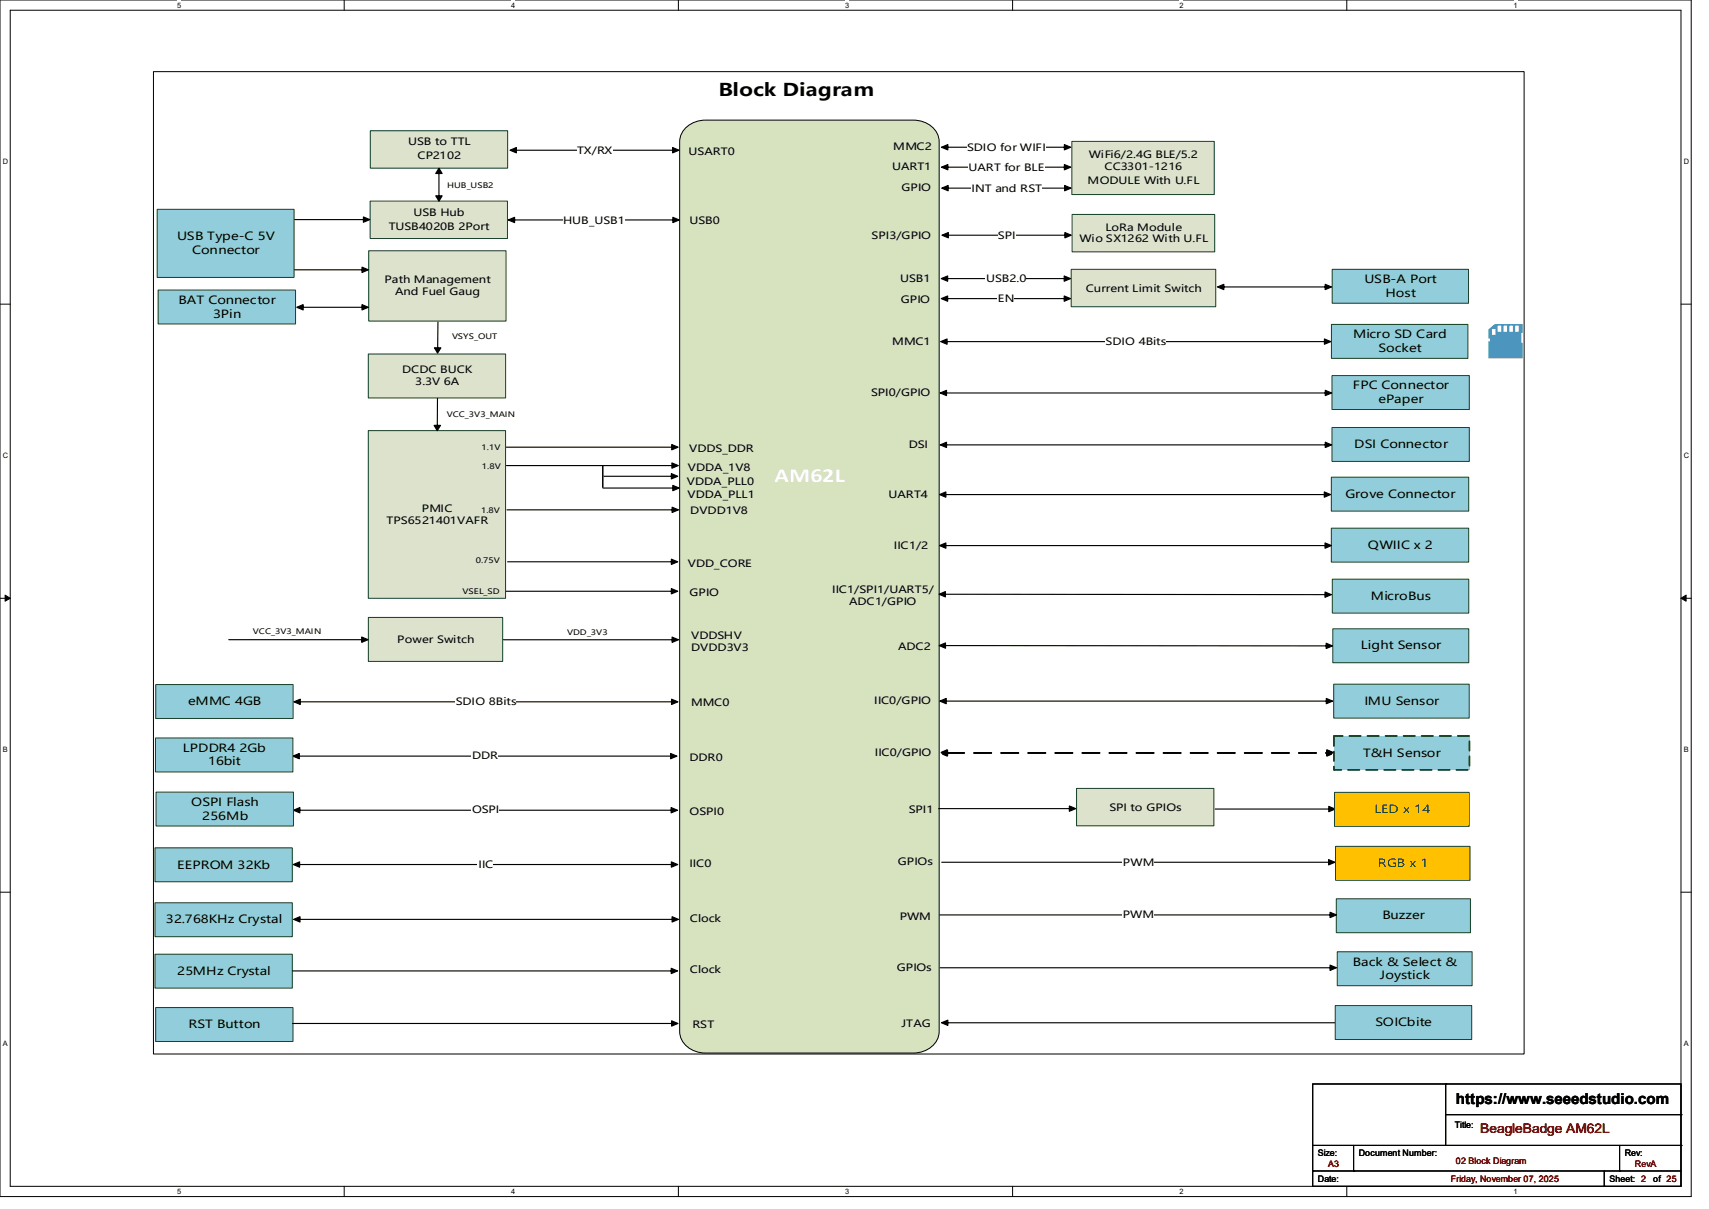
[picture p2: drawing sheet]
<svg xmlns="http://www.w3.org/2000/svg" width="297mm" height="210mm" viewBox="0 0 297 210" stroke-linecap="round" stroke-linejoin="round" font-family="sans-serif">
<defs><g id="words">
<text font-size="3.5" fill="#fff" x="134.6" y="83.6">AM62L</text>
<text font-size="3" x="124.9" y="16.6">Block Diagram</text>
<text font-size="2.6" x="253" y="191.8">https://www.seeedstudio.com</text>
<text font-size="2.3" fill="#800000" x="257.3" y="196.8">BeagleBadge AM62L</text>
<g font-size="2">
<text x="30.8" y="41.7">USB Type-C 5V</text>
<text x="33.4" y="44.1">Connector</text>
<text x="31" y="52.8">BAT Connector</text>
<text x="237.1" y="49.2">USB-A Port</text>
<text x="240.8" y="51.6">Host</text>
<text x="37" y="55.2">3Pin</text>
<text x="235.2" y="58.8">Micro SD Card</text>
<text x="239.6" y="61.1">Socket</text>
<text x="235.1" y="67.6">FPC Connector</text>
<text x="239.6" y="70">ePaper</text>
<text x="235.3" y="77.9">DSI Connector</text>
<text x="233.8" y="86.5">Grove Connector</text>
<text x="237.7" y="95.3">QWIIC x 2</text>
<text x="238.2" y="104.2">MicroBus</text>
<text x="236.5" y="112.8">Light Sensor</text>
<text x="32.7" y="122.5">eMMC 4GB</text>
<text x="237.1" y="122.4">IMU Sensor</text>
<text x="31.8" y="130.6">LPDDR4 2Gb</text>
<text x="236.9" y="131.4">T&amp;H Sensor</text>
<text x="36.2" y="133">16bit</text>
<text x="33.2" y="140">OSPI Flash</text>
<text x="35.1" y="142.4">256Mb</text>
<text x="30.8" y="150.9">EEPROM 32Kb</text>
<text x="28.8" y="160.4">32.768KHz Crystal</text>
<text x="240.2" y="159.7">Buzzer</text>
<text x="235.1" y="167.7">Back &amp; Select &amp;</text>
<text x="30.8" y="169.3">25MHz Crystal</text>
<text x="239.8" y="170.1">Joystick</text>
<text x="32.8" y="178.6">RST Button</text>
<text x="239.1" y="178.3">SOICbite</text>
</g>
<g font-size="2" fill="#164326">
<text x="238.9" y="141.2">LED x 14</text>
<text x="239.5" y="150.6">RGB x 1</text>
</g>
<g font-size="1.7">
<text x="70.9" y="25.3">USB to TTL</text>
<text x="72.6" y="27.7">CP2102</text>
<text x="100.3" y="26.7">TX/RX</text>
<text x="119.7" y="26.8">USART0</text>
<text x="155" y="29.6">UART1</text>
<text x="155.2" y="26.1">MMC2</text>
<text x="168.1" y="26.2">SDIO for WIFI</text>
<text x="168.3" y="29.6">UART for BLE</text>
<text x="189.2" y="27.4">WiFi6/2.4G BLE/5.2</text>
<text x="191.9" y="29.5">CC3301-1216</text>
<text x="156.7" y="33.2">GPIO</text>
<text x="168.8" y="33.3">INT and RST</text>
<text x="189" y="32">MODULE With U.FL</text>
<text x="67.6" y="39.9">TUSB4020B 2Port</text>
<text x="71.8" y="37.5">USB Hub</text>
<text x="97.9" y="38.9">HUB_USB1</text>
<text x="119.8" y="38.9">USB0</text>
<text x="151.5" y="41.4">SPI3/GPIO</text>
<text x="173.4" y="41.4">SPI</text>
<text x="192.2" y="40">LoRa Module</text>
<text x="187.6" y="42.1">Wio SX1262 With U.FL</text>
<text x="66.8" y="49.2">Path Management</text>
<text x="68.7" y="51.3">And Fuel Gaug</text>
<text x="156.4" y="49">USB1</text>
<text x="156.5" y="52.7">GPIO</text>
<text x="171.4" y="49">USB2.0</text>
<text x="173.4" y="52.5">EN</text>
<text x="188.7" y="50.7">Current Limit Switch</text>
<text x="155.1" y="60">MMC1</text>
<text x="192.2" y="59.9">SDIO 4Bits</text>
<text x="69.9" y="64.9">DCDC BUCK</text>
<text x="72.2" y="66.9">3.3V 6A</text>
<text x="151.4" y="68.8">SPI0/GPIO</text>
<text x="157.9" y="77.9">DSI</text>
<text x="119.6" y="81.8">VDDA_1V8</text>
<text x="119.8" y="78.4">VDDS_DDR</text>
<text x="73.3" y="88.9">PMIC</text>
<text x="119.4" y="84.2">VDDA_PLL0</text>
<text x="119.5" y="86.5">VDDA_PLL1</text>
<text x="120" y="89.3">DVDD1V8</text>
<text x="154.4" y="86.5">UART4</text>
<text x="67.2" y="91">TPS6521401VAFR</text>
<text x="155.4" y="95.4">IIC1/2</text>
<text x="119.6" y="98.6">VDD_CORE</text>
<text x="119.8" y="103.5">GPIO</text>
<text x="144.6" y="103">IIC1/SPI1/UART5/</text>
<text x="147.6" y="105">ADC1/GPIO</text>
<text x="69" y="111.8">Power Switch</text>
<text x="120.1" y="111">VDDSHV</text>
<text x="120.1" y="113.1">DVDD3V3</text>
<text x="156.1" y="113">ADC2</text>
<text x="79.2" y="122.5">SDIO 8Bits</text>
<text x="120.1" y="122.6">MMC0</text>
<text x="151.9" y="122.2">IIC0/GPIO</text>
<text x="82" y="131.9">DDR</text>
<text x="152" y="131.3">IIC0/GPIO</text>
<text x="119.8" y="132.1">DDR0</text>
<text x="82" y="141.3">OSPI</text>
<text x="119.8" y="141.5">OSPI0</text>
<text x="157.9" y="141.2">SPI1</text>
<text x="192.8" y="140.9">SPI to GPIOs</text>
<text x="83.1" y="150.8">IIC</text>
<text x="119.8" y="150.6">IIC0</text>
<text x="156" y="150.3">GPIOs</text>
<text x="195.2" y="150.4">PWM</text>
<text x="119.9" y="160.2">Clock</text>
<text x="156.4" y="159.8">PWM</text>
<text x="195.1" y="159.5">PWM</text>
<text x="119.9" y="169.1">Clock</text>
<text x="155.9" y="168.7">GPIOs</text>
<text x="120.4" y="178.5">RST</text>
<text x="156.7" y="178.4">JTAG</text>
</g>
<g font-size="1.6">
<text x="252.8" y="196">Title:</text>
<text x="229" y="200.7">Size:</text>
<text x="236.1" y="200.7">Document Number:</text>
<text x="282.4" y="200.7">Rev:</text>
<text x="229" y="205.4">Date:</text>
<text x="279.7" y="205.4">Sheet: 2</text>
<text x="287.3" y="205.4">of 25</text>
</g>
<g font-size="1.6" fill="#800000">
<text x="230.8" y="202.7">A3</text>
<text x="253" y="202.2">02 Block Diagram</text>
<text x="284.1" y="202.7">RevA</text>
<text x="252.1" y="205.4">Friday, November 07, 2025</text>
</g>
<g font-size="1.3">
<text x="30.8" y="1.3">5</text>
<text x="88.8" y="1.3">4</text>
<text x="146.9" y="1.3">3</text>
<text x="205" y="1.3">2</text>
<text x="263.1" y="1.3">1</text>
<text x=".5" y="28.4">D</text>
<text x="292.6" y="28.4">D</text>
<text x="77.7" y="32.6">HUB_USB2</text>
<text x="78.6" y="59">VSYS_OUT</text>
<text x="77.6" y="72.5">VCC_3V3_MAIN</text>
<text x=".5" y="79.5">C</text>
<text x="83.7" y="78.2">1.1V</text>
<text x="83.7" y="81.4">1.8V</text>
<text x="292.6" y="79.5">C</text>
<text x="83.6" y="89.1">1.8V</text>
<text x="82.7" y="97.7">0.75V</text>
<text x="80.4" y="103.1">VSEL_SD</text>
<text x="43.9" y="110.2">VCC_3V3_MAIN</text>
<text x="98.6" y="110.3">VDD_3V3</text>
<text x=".5" y="130.6">B</text>
<text x="292.6" y="130.6">B</text>
<text x=".5" y="181.7">A</text>
<text x="292.6" y="181.7">A</text>
<text x="30.8" y="207.4">5</text>
<text x="88.8" y="207.4">4</text>
<text x="146.9" y="207.4">3</text>
<text x="205" y="207.4">2</text>
<text x="263.1" y="207.4">1</text>
</g>
</g></defs>
<path d="M0 0h293.9v207.9h-293.9zM1.8 1.8h290.3v204.3h-290.3z" fill="none" stroke="#000" stroke-width=".17"/>
<g fill="#fff">
<path d="M30.8 .2h.7v1.4h-.7z"/>
<path d="M30.8 206.2h.7v1.4h-.7z"/>
</g>
<path d="M59.8 0v1.8M59.8 206.1v1.8" fill="none" stroke="#000" stroke-width=".17"/>
<g fill="#fff">
<path d="M88.8 .2h.7v1.4h-.7z"/>
<path d="M88.8 206.2h.7v1.4h-.7z"/>
</g>
<path d="M117.9 0v1.8M117.9 206.1v1.8" fill="none" stroke="#000" stroke-width=".17"/>
<g fill="#fff">
<path d="M146.9 .2h.7v1.4h-.7z"/>
<path d="M146.9 206.2h.7v1.4h-.7z"/>
</g>
<path d="M176 0v1.8M176 206.1v1.8" fill="none" stroke="#000" stroke-width=".17"/>
<g fill="#fff">
<path d="M205 .2h.7v1.4h-.7z"/>
<path d="M205 206.2h.7v1.4h-.7z"/>
</g>
<path d="M234.1 0v1.8M234.1 206.1v1.8" fill="none" stroke="#000" stroke-width=".17"/>
<g fill="#fff">
<path d="M263.1 .2h.6v1.4h-.6z"/>
<path d="M263.1 206.2h.6v1.4h-.6z"/>
<path d="M.5 27.3h.9v1.4h-.9z"/>
<path d="M292.6 27.3h.9v1.4h-.9z"/>
<path d="M.5 78.4h.9v1.4h-.9z"/>
<path d="M292.6 78.4h.9v1.4h-.9z"/>
</g>
<path d="M0 52.8h1.8M292.1 52.8h1.8" fill="none" stroke="#000" stroke-width=".17"/>
<g fill="#fff">
<path d="M.5 129.5h.8v1.4h-.8z"/>
<path d="M292.6 129.5h.8v1.4h-.8z"/>
</g>
<path d="M0 103.9h1.8M292.1 103.9h1.8" fill="none" stroke="#000" stroke-width=".17"/>
<path d="M.9 103.4l.9 .5-.9 .5zM292.1 103.9l.9-.5v1z" fill="#000" stroke="#000" stroke-width=".17"/>
<g fill="#fff">
<path d="M.5 180.5h.8v1.4h-.8z"/>
<path d="M292.6 180.5h.8v1.4h-.8z"/>
</g>
<path d="M0 155h1.8M292.1 155h1.8" fill="none" stroke="#000" stroke-width=".17"/>
<path d="M26.7 12.5h238.2v170.6h-238.2z" fill="#fff"/>
<path d="M26.7 12.4h238.2v170.7h-238.2z" fill="none" stroke="#000" stroke-width=".17"/>
<path d="M119.2 22.2a4.9 4.9 0 0 1 3.4-1.3h36.1a4.2 4.2 0 0 1 4.5 3.7v154.6a4.1 4.1 0 0 1-4.5 3.7h-36.1a4.2 4.2 0 0 1-4.5-3.7v-154.6a3.4 3.4 0 0 1 1.1-2.4z" fill-rule="evenodd" fill="#d7e3bf"/>
<path d="M119.2 22.2a4.9 4.9 0 0 1 3.4-1.3h36.1a4.2 4.2 0 0 1 4.5 3.7v154.6a4.1 4.1 0 0 1-4.5 3.7h-36.1a4.2 4.2 0 0 1-4.5-3.7v-154.6a3.4 3.4 0 0 1 1.1-2.4z" fill="none" stroke="#000" stroke-width=".17"/>
<path d="M27.1 118.9h23.8v5.9h-23.8z" fill-rule="evenodd" fill="#92cddc"/>
<path d="M27.1 118.9h23.8v5.9h-23.8z" fill="none" stroke="#164326" stroke-width=".17"/>
<path d="M186.2 46.8h25.1v6.5h-25.1z" fill-rule="evenodd" fill="#dde2cd"/>
<path d="M186.2 46.8h25.1v6.5h-25.1z" fill="none" stroke="#164326" stroke-width=".17"/>
<path d="M231.5 46.8h23.7v5.9h-23.7z" fill-rule="evenodd" fill="#92cddc"/>
<path d="M231.5 46.8h23.7v5.9h-23.7z" fill="none" stroke="#164326" stroke-width=".17"/>
<g fill="#000">
<path d="M211.6 49.8l1.1-.4v.9zM230.3 49.4v.9l1.1-.5z" fill-rule="evenodd"/>
<path d="M51.1 121.9l1.1-.4v.9zM116.7 121.5v.9l1.1-.5z" fill-rule="evenodd"/>
</g>
<path d="M211.6 49.8l1.1-.4v.9zM212.7 49.8h17.6zM230.3 49.4l1.1 .4-1.1 .5zM51.1 121.9l1.1-.4v.9zM52.2 121.9h64.5zM116.7 121.5l1.1 .4-1.1 .5z" fill="none" stroke="#000" stroke-width=".2"/>
<path d="M79.2 120.9h10.5v2.1h-10.5z" fill-rule="evenodd" fill="#fff"/>
<path d="M50.9 131.3l1.1-.4v.9zM116.5 130.9v.9l1.1-.5z" fill-rule="evenodd" fill="#000"/>
<path d="M50.9 131.3l1.1-.4v.9zM52 131.3h64.5zM116.5 130.9l1.1 .4-1.1 .5z" fill="none" stroke="#000" stroke-width=".2"/>
<path d="M82 130.3h4.5v2.1h-4.5z" fill-rule="evenodd" fill="#fff"/>
<path d="M163.6 48.4l1.1-.5v1zM184.9 47.9v1l1.2-.5z" fill-rule="evenodd" fill="#000"/>
<path d="M163.6 48.4l1.1-.5v1zM164.7 48.4h20.2zM184.9 47.9l1.2 .5-1.2 .5z" fill="none" stroke="#000" stroke-width=".2"/>
<g fill="#fff">
<path d="M171.3 47.4h7v2h-7z" fill-rule="evenodd"/>
<path d="M110.2 12.7h56.3v5.9h-56.3z" fill-rule="evenodd"/>
</g>
<path d="M163.6 51.9l1.1-.5v.9zM184.9 51.4v.9l1.2-.4z" fill-rule="evenodd" fill="#000"/>
<path d="M163.6 51.9l1.1-.5v.9zM164.7 51.9h20.2zM184.9 51.4l1.2 .5-1.2 .4z" fill="none" stroke="#000" stroke-width=".2"/>
<path d="M173.4 50.8h2.8v2.1h-2.8z" fill-rule="evenodd" fill="#fff"/>
<path d="M27 128.2h23.9v5.9h-23.9z" fill-rule="evenodd" fill="#92cddc"/>
<path d="M27 128.2h23.9v5.9h-23.9z" fill="none" stroke="#164326" stroke-width=".17"/>
<path d="M163.5 59.3l1.1-.4v.9zM230.2 58.9v.9l1.1-.5z" fill-rule="evenodd" fill="#000"/>
<path d="M163.5 59.3l1.1-.4v.9zM164.6 59.3h65.6zM230.2 58.9l1.1 .4-1.1 .5z" fill="none" stroke="#000" stroke-width=".2"/>
<path d="M192.1 58.3h10.6v2.1h-10.6z" fill-rule="evenodd" fill="#fff"/>
<path d="M231.4 56.4h23.7v5.9h-23.7z" fill-rule="evenodd" fill="#92cddc"/>
<path d="M231.4 56.4h23.7v5.9h-23.7z" fill="none" stroke="#164326" stroke-width=".17"/>
<path d="M258.6 57.2l1.2-.9h4.8v1.5h-.2v1.8h.2v2.7h-6v-3h.3v-.5h-.3zM259.3 57.1v1.1h.6v-1.1zM260.3 56.6v1h.6v-1zM261.3 56.6v1h.6v-1zM262.3 56.6v1h.6v-1zM263.3 56.6v1h.6v-1z" fill-rule="evenodd" fill="#4495d1"/>
<path d="M186.3 24.6h24.7v9.2h-24.7z" fill-rule="evenodd" fill="#dde2cd"/>
<path d="M186.3 24.6h24.7v9.2h-24.7z" fill="none" stroke="#164326" stroke-width=".17"/>
<path d="M163.6 29l1.1-.4v.9zM185 28.6v.9l1.1-.5z" fill-rule="evenodd" fill="#000"/>
<path d="M163.6 29l1.1-.4v.9zM164.7 29h20.3zM185 28.6l1.1 .4-1.1 .5z" fill="none" stroke="#000" stroke-width=".2"/>
<path d="M168.3 28h13.2v2.1h-13.2z" fill-rule="evenodd" fill="#fff"/>
<path d="M163.7 32.7l1.1-.5v.9zM185 32.2v.9l1.1-.4z" fill-rule="evenodd" fill="#000"/>
<path d="M163.7 32.7l1.1-.5v.9zM164.8 32.7h20.2zM185 32.2l1.1 .5-1.1 .4z" fill="none" stroke="#000" stroke-width=".2"/>
<path d="M168.7 31.6h12.4v2.1h-12.4z" fill-rule="evenodd" fill="#fff"/>
<path d="M163.6 25.6l1.1-.5v.9zM185 25.1v.9l1.1-.4z" fill-rule="evenodd" fill="#000"/>
<path d="M163.6 25.6l1.1-.5v.9zM164.7 25.6h20.3zM185 25.1l1.1 .5-1.1 .4z" fill="none" stroke="#000" stroke-width=".2"/>
<path d="M168 24.5h13.7v2.1h-13.7z" fill-rule="evenodd" fill="#fff"/>
<path d="M186.3 37.3h24.8v6.5h-24.8z" fill-rule="evenodd" fill="#dde2cd"/>
<path d="M186.3 37.3h24.8v6.5h-24.8z" fill="none" stroke="#164326" stroke-width=".17"/>
<path d="M163.7 40.9l1.1-.5v.9zM185.1 40.4v.9l1.1-.4z" fill-rule="evenodd" fill="#000"/>
<path d="M163.7 40.9l1.1-.5v.9zM164.8 40.9h20.3zM185.1 40.4l1.1 .5-1.1 .4z" fill="none" stroke="#000" stroke-width=".2"/>
<path d="M173.4 39.8h3.1v2.1h-3.1z" fill-rule="evenodd" fill="#fff"/>
<path d="M231.6 109.2h23.7v5.9h-23.7z" fill-rule="evenodd" fill="#92cddc"/>
<path d="M231.6 109.2h23.7v5.9h-23.7z" fill="none" stroke="#164326" stroke-width=".17"/>
<g fill="#000">
<path d="M230.9 140.1l1.1 .4-1.1 .5z"/>
<path d="M163.2 112.1l1.1-.4v.9zM230.5 111.7v1l1.1-.5z" fill-rule="evenodd"/>
</g>
<path d="M163.2 112.1l1.1-.4v.9zM164.3 112.1l66.2 .1zM230.5 111.7l1.1 .5-1.1 .5zM211.2 140.5h19.7zM230.9 140.1l1.1 .4-1.1 .5z" fill="none" stroke="#000" stroke-width=".2"/>
<path d="M231.9 137.6h23.4v5.9h-23.4z" fill-rule="evenodd" fill="#ffc000"/>
<path d="M231.9 137.6h23.4v5.9h-23.4z" fill="none" stroke="#164326" stroke-width=".17"/>
<path d="M163.6 177.7l1.1-.5v.9z" fill="#000"/>
<path d="M163.6 177.7l1.1-.5v.9zM164.7 177.7h67.3z" fill="none" stroke="#000" stroke-width=".2"/>
<path d="M232.1 174.7h23.7v5.9h-23.7z" fill-rule="evenodd" fill="#92cddc"/>
<path d="M232.1 174.7h23.7v5.9h-23.7z" fill="none" stroke="#164326" stroke-width=".17"/>
<path d="M232.2 156.1h23.4v5.9h-23.4z" fill-rule="evenodd" fill="#92cddc"/>
<path d="M232.2 156.1h23.4v5.9h-23.4z" fill="none" stroke="#164326" stroke-width=".17"/>
<path d="M64 61.5h23.9v7.6h-23.9z" fill-rule="evenodd" fill="#dde2cd"/>
<path d="M64 61.5h23.9v7.6h-23.9z" fill="none" stroke="#164326" stroke-width=".17"/>
<path d="M27.3 36.4h23.8v11.8h-23.8z" fill-rule="evenodd" fill="#92cddc"/>
<path d="M27.3 36.4h23.8v11.8h-23.8z" fill="none" stroke="#164326" stroke-width=".17"/>
<path d="M27.5 50.4h23.9v5.9h-23.9z" fill-rule="evenodd" fill="#92cddc"/>
<path d="M27.5 50.4h23.9v5.9h-23.9z" fill="none" stroke="#164326" stroke-width=".17"/>
<path d="M64.1 43.6h23.8v12.2h-23.8z" fill-rule="evenodd" fill="#dde2cd"/>
<path d="M64.1 43.6h23.8v12.2h-23.8z" fill="none" stroke="#164326" stroke-width=".17"/>
<path d="M88.3 38.2l1.1-.5v1zM116.9 37.7v1l1.1-.5z" fill-rule="evenodd" fill="#000"/>
<path d="M88.3 38.2l1.1-.5v1zM89.4 38.2h27.5zM116.9 37.7l1.1 .5-1.1 .5z" fill="none" stroke="#000" stroke-width=".2"/>
<path d="M97.8 37h10.8v2.4h-10.8z" fill-rule="evenodd" fill="#fff"/>
<path d="M62.9 46.4l1.1 .5-1.1 .4zM75.5 60.4h1.1l-.6 .9z" fill="#000"/>
<path d="M51.2 46.9h11.7zM62.9 46.4l1.1 .5-1.1 .4zM76.1 56v4.4zM75.5 60.4h1.1l-.6 .9z" fill="none" stroke="#000" stroke-width=".2"/>
<path d="M64 74.8h23.9v29.1h-23.9z" fill-rule="evenodd" fill="#dde2cd"/>
<path d="M64 74.8h23.9v29.1h-23.9z" fill="none" stroke="#164326" stroke-width=".17"/>
<path d="M75.4 73.9h1.2l-.6 .9z" fill="#000"/>
<path d="M75.4 73.9h1.2l-.6 .9zM76 69.2v4.7z" fill="none" stroke="#000" stroke-width=".2"/>
<path d="M64 107.3h23.4v7.6h-23.4z" fill-rule="evenodd" fill="#dde2cd"/>
<path d="M64 107.3h23.4v7.6h-23.4z" fill="none" stroke="#164326" stroke-width=".17"/>
<g fill="#000">
<path d="M116.7 77.2l1.2 .5-1.2 .4zM116.7 82.3l1.1 .4-1.1 .5zM116.7 97.1l1.1 .5-1.1 .5zM116.8 80.4l1.1 .5-1.1 .4zM116.8 88.1l1.1 .5-1.1 .4zM116.9 84.3l1.1 .5-1.1 .4zM62.9 110.7l1.1 .4-1.1 .5zM116.7 102.2l1.1 .5-1.1 .5zM116.8 110.7l1.1 .4-1.1 .5zM230.9 149.3l1.1 .5-1.1 .4z"/>
<path d="M51.6 53.4l1.1-.5v.9zM62.9 52.9v.9l1.1-.4z" fill-rule="evenodd"/>
</g>
<g fill="none" stroke="#000" stroke-width=".2">
<path d="M51.6 53.4l1.1-.5v.9zM52.7 53.4h10.2zM62.9 52.9l1.1 .5-1.1 .4zM88 77.7h28.7zM116.7 77.2l1.2 .5-1.2 .4zM88 80.9h28.8zM88.1 88.6h28.7zM88.2 97.6h28.5zM104.8 84.8h12.1zM104.9 82.7h11.8zM116.7 82.3l1.1 .4-1.1 .5zM116.7 97.1l1.1 .5-1.1 .5z"/>
<path d="M116.8 80.4l1.1 .5-1.1 .4zM116.8 88.1l1.1 .5-1.1 .4zM116.9 84.3l1.1 .5-1.1 .4zM39.8 111.1h23.1zM62.9 110.7l1.1 .4-1.1 .5zM87.5 111.1h29.3zM88 102.7h28.7zM116.7 102.2l1.1 .5-1.1 .5zM116.8 110.7l1.1 .4-1.1 .5zM163.7 149.8h67.2zM230.9 149.3l1.1 .5-1.1 .4z"/>
</g>
<path d="M104.8 80.9v3.8" fill="none" stroke="#000" stroke-width=".26"/>
<path d="M195.1 148.7h5.5v2.1h-5.5z" fill-rule="evenodd" fill="#fff"/>
<path d="M232.1 147h23.4v5.9h-23.4z" fill-rule="evenodd" fill="#ffc000"/>
<path d="M232.1 147h23.4v5.9h-23.4z" fill="none" stroke="#164326" stroke-width=".17"/>
<path d="M187.1 137h23.9v6.5h-23.9z" fill-rule="evenodd" fill="#dde2cd"/>
<path d="M187.1 137h23.9v6.5h-23.9z" fill="none" stroke="#164326" stroke-width=".17"/>
<path d="M185.8 140l1.2 .5-1.2 .4z" fill="#000"/>
<path d="M163.1 140.5h22.7zM185.8 140l1.2 .5-1.2 .4z" fill="none" stroke="#000" stroke-width=".2"/>
<path d="M26.9 156.8h23.9v5.9h-23.9z" fill-rule="evenodd" fill="#92cddc"/>
<path d="M26.9 156.8h23.9v5.9h-23.9z" fill="none" stroke="#164326" stroke-width=".17"/>
<path d="M26.9 165.8h23.9v5.8h-23.9z" fill-rule="evenodd" fill="#92cddc"/>
<path d="M26.9 165.8h23.9v5.8h-23.9z" fill="none" stroke="#164326" stroke-width=".17"/>
<g fill="#000">
<path d="M116.7 168.2l1.1 .5-1.1 .4z"/>
<path d="M51 159.7l1.1-.5v1zM116.8 159.2v1l1.1-.5z" fill-rule="evenodd"/>
</g>
<path d="M51 159.7l1.1-.5v1zM52.1 159.7h64.7zM116.8 159.2l1.1 .5-1.1 .5zM50.8 168.7h65.9zM116.7 168.2l1.1 .5-1.1 .4z" fill="none" stroke="#000" stroke-width=".2"/>
<path d="M64.4 22.7h23.8v6.5h-23.8z" fill-rule="evenodd" fill="#dde2cd"/>
<path d="M64.4 22.7h23.8v6.5h-23.8z" fill="none" stroke="#164326" stroke-width=".17"/>
<path d="M64.3 34.9h23.9v6.5h-23.9z" fill-rule="evenodd" fill="#dde2cd"/>
<path d="M64.3 34.9h23.9v6.5h-23.9z" fill="none" stroke="#164326" stroke-width=".17"/>
<g fill="#000">
<path d="M63.2 37.7l1.1 .4-1.1 .5z"/>
<path d="M75.7 34h1.1l-.5 .9zM76.3 29.2l-.6 .9h1.1z" fill-rule="evenodd"/>
<path d="M88.6 26.1l1.1-.5v1zM116.9 25.6v1l1.1-.5z" fill-rule="evenodd"/>
</g>
<path d="M51.2 38.1h12zM63.2 37.7l1.1 .4-1.1 .5zM75.7 34h1.1l-.5 .9zM76.3 29.2l.5 .9h-1.1zM76.3 30.1v3.9zM88.6 26.1l1.1-.5v1zM89.7 26.1h27.2zM116.9 25.6l1.1 .5-1.1 .5z" fill="none" stroke="#000" stroke-width=".2"/>
<path d="M100.2 25h6.2v2.1h-6.2z" fill-rule="evenodd" fill="#fff"/>
<path d="M231.2 158.5l1.1 .4-1.1 .5z" fill="#000"/>
<path d="M163.3 158.9h67.9zM231.2 158.5l1.1 .4-1.1 .5z" fill="none" stroke="#000" stroke-width=".2"/>
<path d="M195.1 157.9h5.4v2.1h-5.4z" fill-rule="evenodd" fill="#fff"/>
<path d="M232.4 165.3h23.4v5.9h-23.4z" fill-rule="evenodd" fill="#92cddc"/>
<path d="M232.4 165.3h23.4v5.9h-23.4z" fill="none" stroke="#164326" stroke-width=".17"/>
<path d="M231.2 167.7l1.1 .4-1.1 .5z" fill="#000"/>
<path d="M163.4 168.1h67.8zM231.2 167.7l1.1 .4-1.1 .5z" fill="none" stroke="#000" stroke-width=".2"/>
<path d="M231.4 91.8h23.8v5.8h-23.8z" fill-rule="evenodd" fill="#92cddc"/>
<path d="M231.4 91.8h23.8v5.8h-23.8z" fill="none" stroke="#164326" stroke-width=".17"/>
<path d="M163.3 94.8l1.1-.5v.9zM230.3 94.3v.9l1.1-.4z" fill-rule="evenodd" fill="#000"/>
<path d="M163.3 94.8l1.1-.5v.9zM164.4 94.8h65.9zM230.3 94.3l1.1 .5-1.1 .4z" fill="none" stroke="#000" stroke-width=".2"/>
<path d="M231.5 100.6h23.8v5.9h-23.8z" fill-rule="evenodd" fill="#92cddc"/>
<path d="M231.5 100.6h23.8v5.9h-23.8z" fill="none" stroke="#164326" stroke-width=".17"/>
<path d="M163.2 103.2l1.1-.4v.9zM230.3 102.8v1l1.1-.5z" fill-rule="evenodd" fill="#000"/>
<path d="M163.2 103.2l1.1-.4v.9zM164.3 103.2l66 .1zM230.3 102.8l1.1 .5-1.1 .5z" fill="none" stroke="#000" stroke-width=".2"/>
<path d="M231.5 65.2h23.9v5.9h-23.9z" fill-rule="evenodd" fill="#92cddc"/>
<path d="M231.5 65.2h23.9v5.9h-23.9z" fill="none" stroke="#164326" stroke-width=".17"/>
<path d="M163.4 68.3l1.1-.5v.9zM230.3 67.8v.9l1.1-.4z" fill-rule="evenodd" fill="#000"/>
<path d="M163.4 68.3l1.1-.5v.9zM164.5 68.3h65.8zM230.3 67.8l1.1 .5-1.1 .4z" fill="none" stroke="#000" stroke-width=".2"/>
<path d="M231.8 118.8h23.5v5.9h-23.5z" fill-rule="evenodd" fill="#92cddc"/>
<path d="M231.8 118.8h23.5v5.9h-23.5z" fill="none" stroke="#164326" stroke-width=".17"/>
<path d="M163.3 121.8l1.1-.5v.9zM230.5 121.3v.9l1.1-.4z" fill-rule="evenodd" fill="#000"/>
<path d="M163.3 121.8l1.1-.5v.9zM164.4 121.8h66.1zM230.5 121.3l1.1 .5-1.1 .4z" fill="none" stroke="#000" stroke-width=".2"/>
<path d="M231.8 127.8h23.6v5.9h-23.6z" fill-rule="evenodd" fill="#92cddc"/>
<path d="M231.8 127.9l.1 .1-.1 1.6zM231.8 130.5l.1 .1-.1 1.6zM231.8 133.1l.1 .1v.5h1.3l-1.4 .1zM234.2 133.7h2.1l-2 .1zM237.4 133.7h2.1l-2.1 .1zM240.5 133.7h2.1l-2 .1zM243.7 133.7h2l-2 .1zM246.8 133.7h2.1l-2.1 .1zM249.9 133.7h2.1l-2 .1zM253.1 133.7h2l-2 .1zM255.3 131.3l.1 .1v1.7zM255.3 128.7l.1 .1v1.7zM253.3 127.8h2.1l-2 .1zM250.2 127.8h2l-2 .1zM247 127.8h2.1l-2 .1zM243.9 127.8h2.1l-2.1 .1zM240.8 127.8h2l-2 .1zM237.6 127.8h2.1l-2 .1zM234.5 127.8h2l-2 .1zM231.8 127.8h1.6l-1.6 .1z" fill="#164326" stroke="#164326" stroke-width=".17"/>
<path d="M163.5 130.8l1.1-.5v1zM230.7 130.3v1l1.1-.5z" fill-rule="evenodd" fill="#000"/>
<path d="M163.6 130.7l1-.4 .1 1-.9-.3 .1-.1 .7 .3-.1 .1v-1l.1 .1-.9 .4zM230.6 130.3l1.1 .5-1.1-.4 .1-.1v1l-.1-.1 .7-.3 .1 .1-.8 .3zM164.5 130.7l3.1 .1-3 .1zM169.2 130.7l3.1 .1-3 .1zM173.9 130.7l3.1 .1-3 .1zM178.6 130.7l3.2 .1-3.1 .1zM183.4 130.7l3.1 .1-3.1 .1zM188.1 130.7l3.1 .1-3.1 .1zM192.8 130.7l3.1 .1-3.1 .1zM197.5 130.7l3.1 .1-3.1 .1zM202.2 130.7l3.1 .1-3.1 .1zM206.9 130.7l3.1 .1-3.1 .1zM211.6 130.7l3.1 .1-3.1 .1zM216.3 130.7l3.1 .1-3 .1zM221 130.7l3.1 .1-3 .1zM225.7 130.7l3.1 .1-3 .1zM230.4 130.7l.3 .1-.2 .1z" fill="#000" stroke="#000" stroke-width=".17"/>
<path d="M26.9 147.3h23.9v5.9h-23.9z" fill-rule="evenodd" fill="#92cddc"/>
<path d="M26.9 147.3h23.9v5.9h-23.9z" fill="none" stroke="#164326" stroke-width=".17"/>
<path d="M51 150.2l1.1-.5v.9zM116.7 149.7v.9l1.1-.4z" fill-rule="evenodd" fill="#000"/>
<path d="M51 150.2l1.1-.5v.9zM52.1 150.2h64.6zM116.7 149.7l1.1 .5-1.1 .4z" fill="none" stroke="#000" stroke-width=".2"/>
<path d="M83.1 149.1h2.6v2.1h-2.6z" fill-rule="evenodd" fill="#fff"/>
<path d="M51 140.7l1.1-.4v.9zM116.6 140.3v.9l1.1-.5z" fill-rule="evenodd" fill="#000"/>
<path d="M51 140.7l1.1-.4v.9zM52.1 140.7h64.5zM116.6 140.3l1.1 .4-1.1 .5z" fill="none" stroke="#000" stroke-width=".2"/>
<path d="M82 139.7h4.8v2.1h-4.8z" fill-rule="evenodd" fill="#fff"/>
<path d="M27.1 137.6h23.9v5.9h-23.9z" fill-rule="evenodd" fill="#92cddc"/>
<path d="M27.1 137.6h23.9v5.9h-23.9z" fill="none" stroke="#164326" stroke-width=".17"/>
<path d="M27.1 175h23.8v5.9h-23.8z" fill-rule="evenodd" fill="#92cddc"/>
<path d="M27.1 175h23.8v5.9h-23.8z" fill="none" stroke="#164326" stroke-width=".17"/>
<path d="M116.7 177.3l1.1 .5-1.1 .4z" fill="#000"/>
<path d="M50.8 177.8h65.9zM116.7 177.3l1.1 .5-1.1 .4z" fill="none" stroke="#000" stroke-width=".2"/>
<path d="M231.5 74.3h23.9v5.9h-23.9z" fill-rule="evenodd" fill="#92cddc"/>
<path d="M231.5 74.3h23.9v5.9h-23.9z" fill="none" stroke="#164326" stroke-width=".17"/>
<path d="M163.4 77.3l1.1-.5v.9zM230.3 76.8v.9l1.1-.4z" fill-rule="evenodd" fill="#000"/>
<path d="M163.4 77.3l1.1-.5v.9zM164.5 77.3h65.8zM230.3 76.8l1.1 .5-1.1 .4z" fill="none" stroke="#000" stroke-width=".2"/>
<path d="M231.4 82.9h23.9v5.9h-23.9z" fill-rule="evenodd" fill="#92cddc"/>
<path d="M231.4 82.9h23.9v5.9h-23.9z" fill="none" stroke="#164326" stroke-width=".17"/>
<path d="M163.3 85.9l1.1-.5v1zM230.2 85.4v1l1.1-.5z" fill-rule="evenodd" fill="#000"/>
<path d="M163.3 85.9l1.1-.5v1zM164.4 85.9h65.8zM230.2 85.4l1.1 .5-1.1 .5z" fill="none" stroke="#000" stroke-width=".2"/>
<g fill="none" stroke="#000" stroke-width=".17">
<path d="M228.1 188.3h64v17.8h-64zM228.1 199h64M235.2 199v4.4M251.2 188.3h.1M251.2 188.3v10.7M251.2 193.6h40.9M281.5 199v4.4M292.1 199h.1M292.1 193.6h.1M228.1 203.4h.1M228.1 203.4h64M235.2 203.4h.1"/>
<path d="M278.8 206.1h.1M278.8 203.4v2.7M281.5 203.4h.1"/>
</g>
<use href="#words"/>
</svg>
